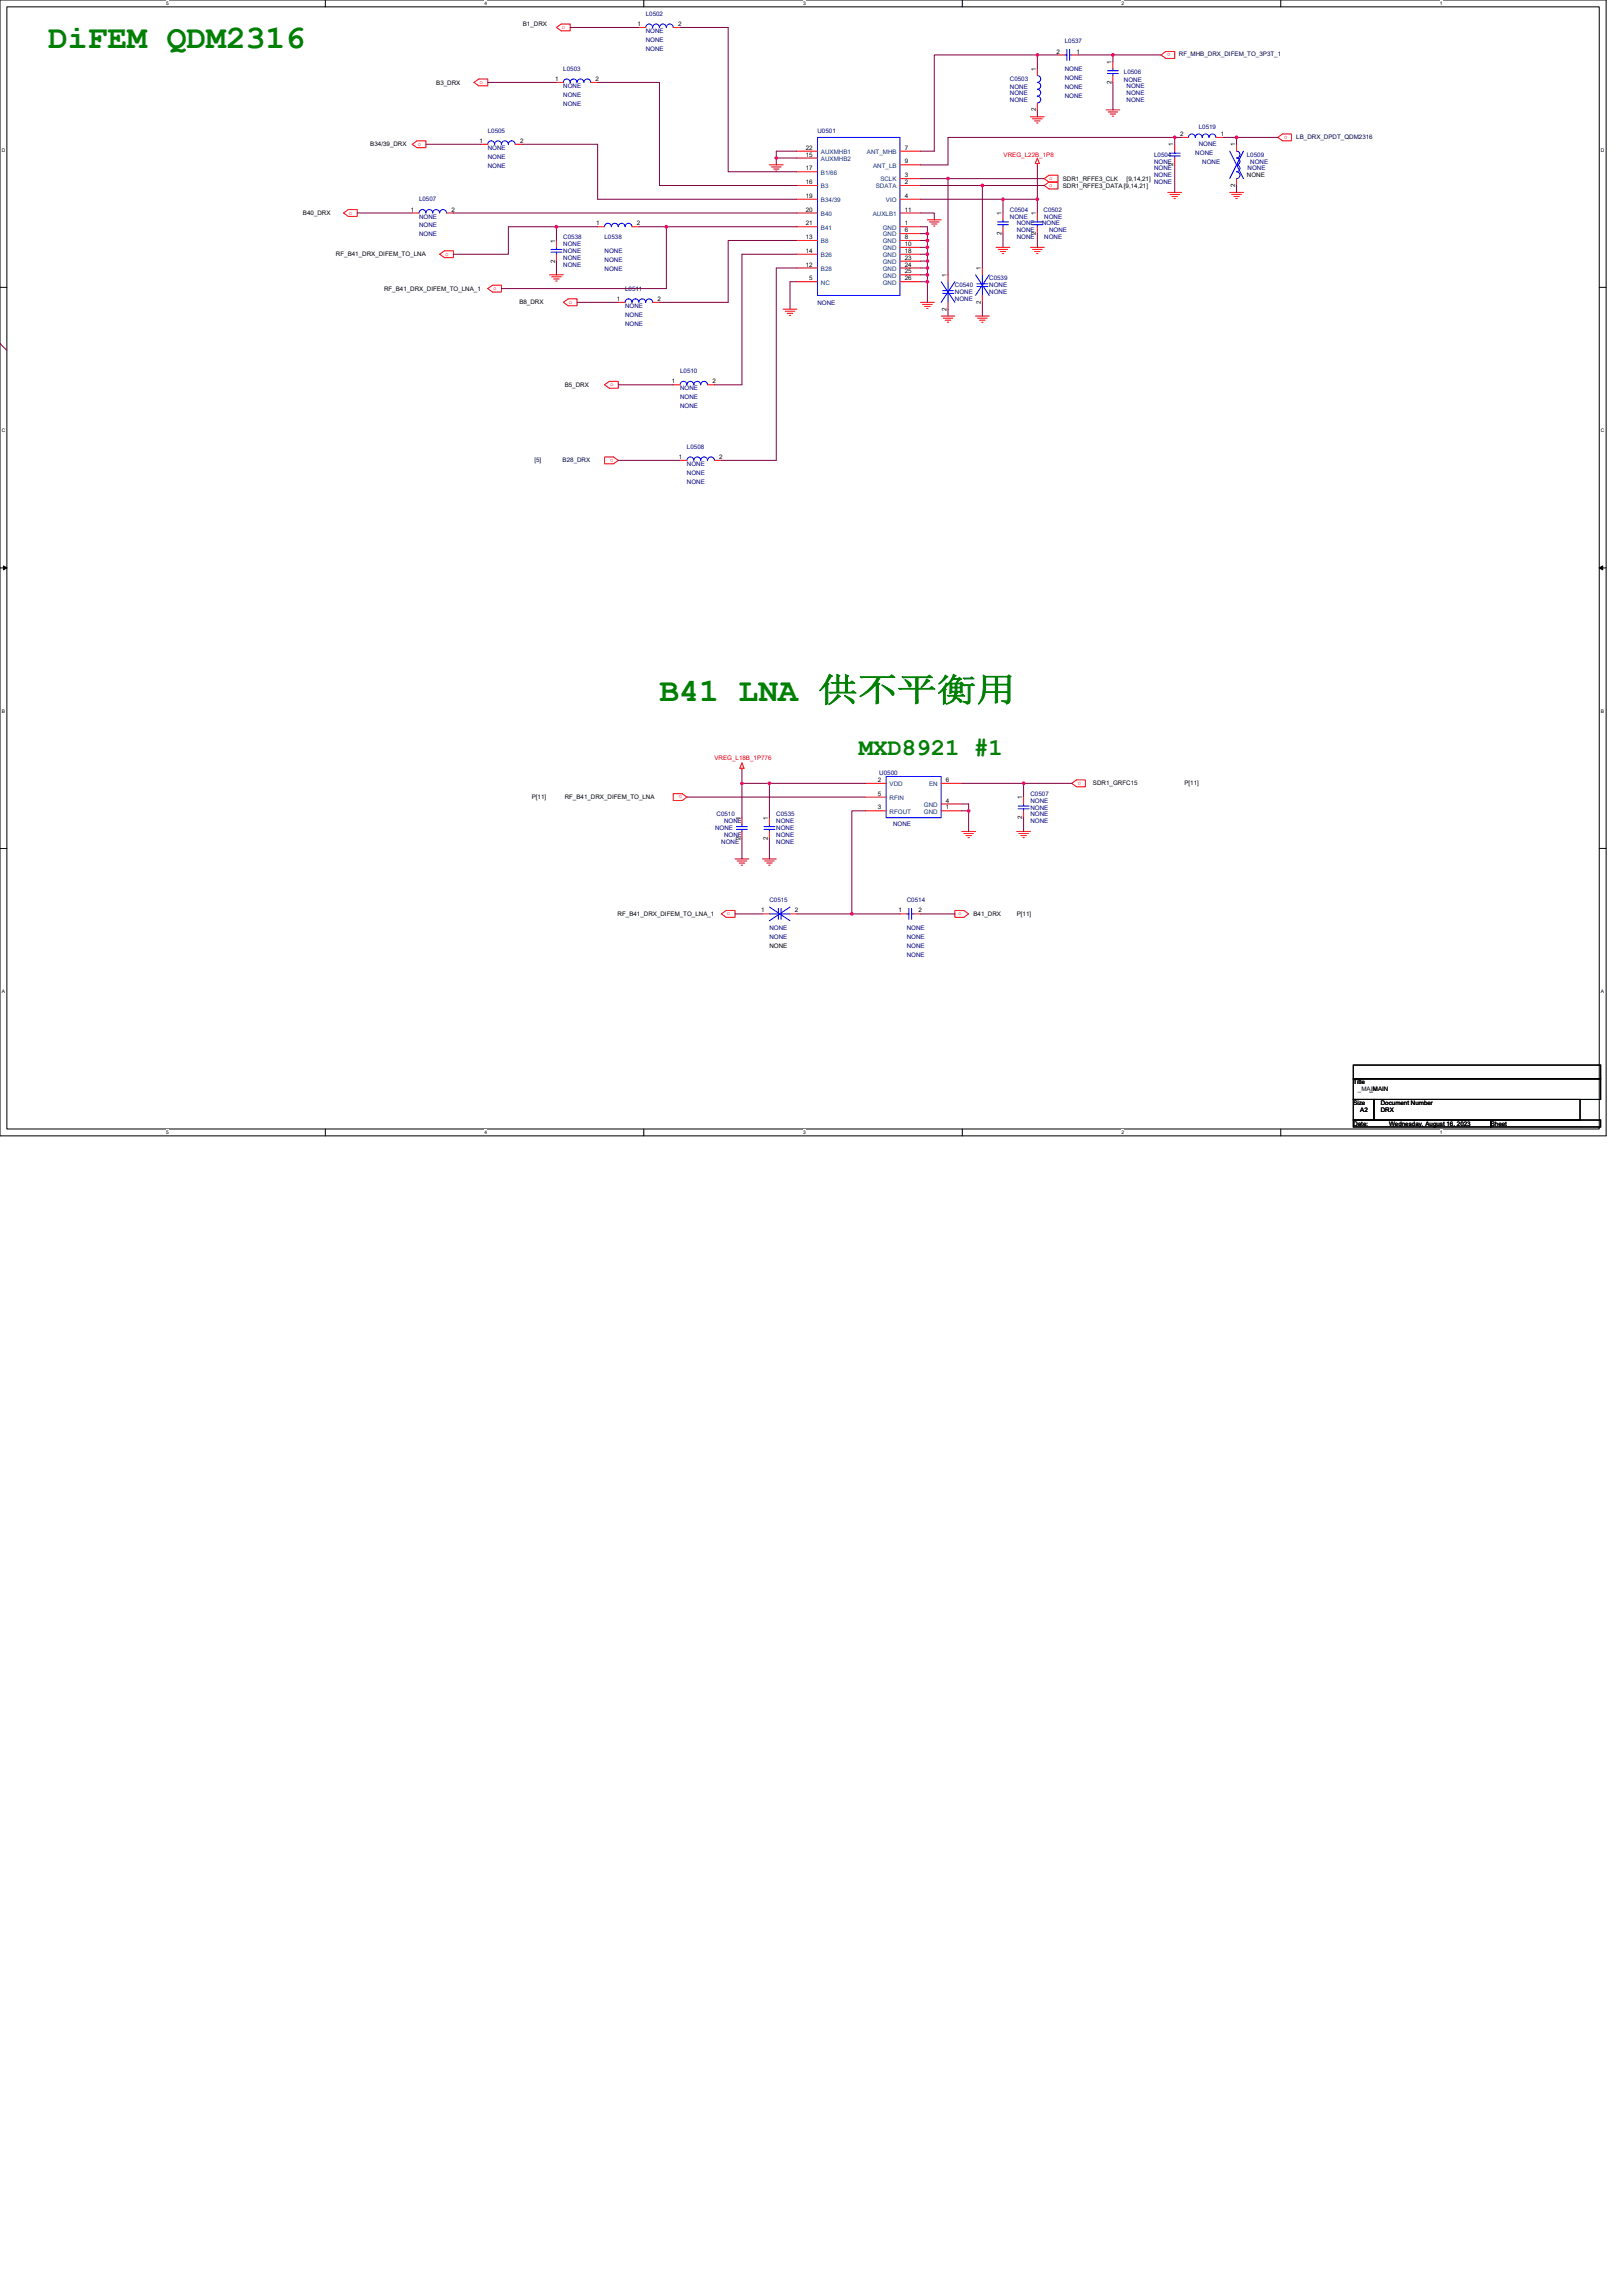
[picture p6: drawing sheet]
<svg xmlns="http://www.w3.org/2000/svg" width="210mm" height="297mm" viewBox="0 0 210 297" stroke-linecap="round" stroke-linejoin="round" font-family="sans-serif">
<defs><g id="words">
<g font-size="4.3" fill="#008000">
<text x="6.2" y="6.2">DiFEM QDM2316</text>
<text x="85.3" y="90.7">B41 LNA 供供供供供</text>
</g>
<text font-size="3.1" fill="#008000" x="111.1" y="97.7">MXD8921 #1</text>
<g font-size=".8">
<text x="67.7" y="3.4">B1_DRX</text>
<text x="82.5" y="3.4">1</text>
<text x="87.7" y="3.4">2</text>
<text x="56.5" y="10.9">B3_DRX</text>
<text x="71.8" y="10.5">1</text>
<text x="77.1" y="10.5">2</text>
<text x="134.1" y="9.2" transform="rotate(-90 134.1 9.2)">1</text>
<text x="136.7" y="6.9">2</text>
<text x="139.3" y="6.9">1</text>
<text x="143.8" y="10.8" transform="rotate(-90 143.8 10.8)">2</text>
<text x="143.8" y="8.3" transform="rotate(-90 143.8 8.3)">1</text>
<text x="134.1" y="14.4" transform="rotate(-90 134.1 14.4)">2</text>
<text x="152.7" y="17.6">2</text>
<text x="158" y="17.6">1</text>
<text x="47.9" y="18.9">B34/39_DRX</text>
<text x="62.1" y="18.5">1</text>
<text x="67.3" y="18.5">2</text>
<text x="104.3" y="20.3">15</text>
<text x="104.3" y="23.8">16</text>
<text x="104.3" y="22">17</text>
<text x="104.3" y="19.4">22</text>
<text x="117.1" y="22.9">3</text>
<text x="117.1" y="19.4">7</text>
<text x="117.1" y="23.8">2</text>
<text x="117.1" y="21.1">9</text>
<text x="137.5" y="23.4">SDR1_RFFE3_CLK</text>
<text x="145.8" y="23.4">[9,14,21]</text>
<text x="151.8" y="21.5" transform="rotate(-90 151.8 21.5)">2</text>
<text x="151.8" y="18.9" transform="rotate(-90 151.8 18.9)">1</text>
<text x="159.8" y="18.9" transform="rotate(-90 159.8 18.9)">1</text>
<text x="161.4" y="22.9">NONE</text>
<text x="39.2" y="27.8">B40_DRX</text>
<text x="53.2" y="27.4">1</text>
<text x="58.4" y="27.4">2</text>
<text x="77.2" y="29.2">1</text>
<text x="82.4" y="29.2">2</text>
<text x="104.3" y="25.6">19</text>
<text x="104.3" y="27.4">20</text>
<text x="104.3" y="29.2">21</text>
<text x="117.1" y="29.2">1</text>
<text x="117.1" y="27.4">11</text>
<text x="117.1" y="25.6">4</text>
<text x="129.6" y="27.8" transform="rotate(-90 129.6 27.8)">1</text>
<text x="134.1" y="27.8" transform="rotate(-90 134.1 27.8)">1</text>
<text x="137.5" y="24.3">SDR1_RFFE3_DATA [9,14,21]</text>
<text x="159.8" y="24.2" transform="rotate(-90 159.8 24.2)">2</text>
<text x="43.5" y="33.2">RF_B41_DRX_DIFEM_TO_LNA</text>
<text x="71.8" y="34" transform="rotate(-90 71.8 34)">2</text>
<text x="71.8" y="31.4" transform="rotate(-90 71.8 31.4)">1</text>
<text x="104.3" y="34.5">12</text>
<text x="104.3" y="30.9">13</text>
<text x="104.3" y="32.7">14</text>
<text x="117.1" y="30">6</text>
<text x="117.1" y="30.9">8</text>
<text x="117.1" y="31.8">10</text>
<text x="117.1" y="32.7">18</text>
<text x="117.1" y="33.6">23</text>
<text x="117.1" y="34.5">24</text>
<text x="117.1" y="35.4">25</text>
<text x="122.5" y="35.8" transform="rotate(-90 122.5 35.8)">1</text>
<text x="126.9" y="34.9" transform="rotate(-90 126.9 34.9)">1</text>
<text x="129.6" y="30.4" transform="rotate(-90 129.6 30.4)">2</text>
<text x="134.1" y="30.4" transform="rotate(-90 134.1 30.4)">2</text>
<text x="49.7" y="37.6">RF_B41_DRX_DIFEM_TO_LNA_1</text>
<text x="67.2" y="39.4">B8_DRX</text>
<text x="79.8" y="38.9">1</text>
<text x="85.1" y="38.9">2</text>
<text x="104.7" y="36.3">5</text>
<text x="117.1" y="36.3">26</text>
<text x="122.5" y="40.2" transform="rotate(-90 122.5 40.2)">2</text>
<text x="126.9" y="39.3" transform="rotate(-90 126.9 39.3)">2</text>
<text x="73.1" y="50.1">B5_DRX</text>
<text x="86.9" y="49.6">1</text>
<text x="92.2" y="49.6">2</text>
<text x="87.8" y="59.4">1</text>
<text x="93.1" y="59.4">2</text>
<text x="113.6" y="101.2">2</text>
<text x="122.4" y="101.2">6</text>
<text x="141.4" y="101.5">SDR1_GRFC15</text>
<text x="153.3" y="101.5">P[11]</text>
<text x="68.8" y="103.3">P[11]</text>
<text x="73.1" y="103.3">RF_B41_DRX_DIFEM_TO_LNA</text>
<text x="95.8" y="106.1" transform="rotate(-90 95.8 106.1)">1</text>
<text x="99.4" y="106.1" transform="rotate(-90 99.4 106.1)">1</text>
<text x="113.6" y="104.7">3</text>
<text x="113.6" y="102.9">5</text>
<text x="122.4" y="104.7">1</text>
<text x="122.4" y="103.8">4</text>
<text x="132.3" y="106" transform="rotate(-90 132.3 106)">2</text>
<text x="132.3" y="103.4" transform="rotate(-90 132.3 103.4)">1</text>
<text x="95.8" y="108.6" transform="rotate(-90 95.8 108.6)">2</text>
<text x="99.4" y="108.6" transform="rotate(-90 99.4 108.6)">2</text>
<text x="79.9" y="118.5">RF_B41_DRX_DIFEM_TO_LNA_1</text>
<text x="98.5" y="118.1">1</text>
<text x="102.9" y="118.1">2</text>
<text x="116.3" y="118.1">1</text>
<text x="118.9" y="118.1">2</text>
<text x="126" y="118.5">B41_DRX</text>
<text x="131.6" y="118.5">P[11]</text>
<text x="99.6" y="122.7">NONE</text>
<text x="175.1" y="140.3">Title</text>
<text x="175.1" y="143">Size</text>
<text x="175.7" y="141.2">_MAIN</text>
<text x="176" y="143.8">A2</text>
<text x="177.2" y="141.2">_MAIN</text>
<text x="178.7" y="143">Document Number</text>
<text x="178.7" y="143.8">DRX</text>
<text x="175.1" y="145.6">Date:</text>
<text x="179.8" y="145.6">Wednesday, August 16, 2023</text>
<text x="192.9" y="145.6">Sheet</text>
</g>
<g font-size=".8" fill="#f00">
<text x="72.7" y="3.8">o</text>
<text x="62.1" y="10.9">o</text>
<text x="151.5" y="6.9" transform="rotate(-180 151.5 6.9)">o</text>
<text x="166.6" y="17.6" transform="rotate(-180 166.6 17.6)">o</text>
<text x="54.1" y="18.9">o</text>
<text x="129.9" y="20.3">VREG_L22B_1P8</text>
<text x="135.8" y="23.3">o</text>
<text x="45.2" y="27.8">o</text>
<text x="135.8" y="24.2">o</text>
<text x="57.6" y="33.1">o</text>
<text x="63.8" y="37.5">o</text>
<text x="73.6" y="39.3">o</text>
<text x="78.9" y="50">o</text>
<text x="79.4" y="59.3" transform="rotate(-180 79.4 59.3)">o</text>
<text x="92.5" y="98.3">VREG_L18B_1P776</text>
<text x="139.9" y="101.1" transform="rotate(-180 139.9 101.1)">o</text>
<text x="88.3" y="102.9" transform="rotate(-180 88.3 102.9)">o</text>
<text x="94.1" y="118.4">o</text>
<text x="124" y="118.4">o</text>
</g>
<g font-size=".8" fill="#000080">
<text x="83.6" y="2">L0502</text>
<text x="83.6" y="4.3">NONE</text>
<text x="83.6" y="5.4">NONE</text>
<text x="137.8" y="5.6">L0537</text>
<text x="72.9" y="9.2">L0503</text>
<text x="72.9" y="11.4">NONE</text>
<text x="83.6" y="6.6">NONE</text>
<text x="130.7" y="10.5">C0503</text>
<text x="130.7" y="11.6">NONE</text>
<text x="137.8" y="9.2">NONE</text>
<text x="137.8" y="10.4">NONE</text>
<text x="137.8" y="11.6">NONE</text>
<text x="145.4" y="9.6">L0506</text>
<text x="145.4" y="10.7">NONE</text>
<text x="145.8" y="11.4">NONE</text>
<text x="63.1" y="17.2">L0505</text>
<text x="72.9" y="12.5">NONE</text>
<text x="72.9" y="13.7">NONE</text>
<text x="105.8" y="17.2">U0501</text>
<text x="130.7" y="12.3">NONE</text>
<text x="130.7" y="13.2">NONE</text>
<text x="137.8" y="12.7">NONE</text>
<text x="145.8" y="12.3">NONE</text>
<text x="145.8" y="13.2">NONE</text>
<text x="155.1" y="16.7">L0519</text>
<text x="63.1" y="19.4">NONE</text>
<text x="63.1" y="20.5">NONE</text>
<text x="63.1" y="21.7">NONE</text>
<text x="149.4" y="20.3">L0504</text>
<text x="149.4" y="21.2">NONE</text>
<text x="149.4" y="22.1">NONE</text>
<text x="149.4" y="22.9">NONE</text>
<text x="149.4" y="23.8">NONE</text>
<text x="154.7" y="20">NONE</text>
<text x="155.1" y="18.9">NONE</text>
<text x="155.6" y="21.2">NONE</text>
<text x="161.4" y="20.3">L0509</text>
<text x="161.4" y="22.1">NONE</text>
<text x="161.8" y="21.2">NONE</text>
<text x="54.2" y="26.1">L0507</text>
<text x="54.2" y="28.3">NONE</text>
<text x="54.2" y="29.4">NONE</text>
<text x="130.7" y="27.4">C0504</text>
<text x="130.7" y="28.3">NONE</text>
<text x="131.6" y="29.2">NONE</text>
<text x="134.9" y="29.2">NONE</text>
<text x="135" y="27.4">C0502</text>
<text x="135.1" y="28.3">NONE</text>
<text x="54.2" y="30.6">NONE</text>
<text x="72.9" y="30.9">C0538</text>
<text x="72.9" y="31.8">NONE</text>
<text x="72.9" y="34.5">NONE</text>
<text x="72.9" y="33.6">NONE</text>
<text x="72.9" y="32.7">NONE</text>
<text x="78.2" y="30.9">L0538</text>
<text x="78.2" y="32.7">NONE</text>
<text x="78.2" y="33.9">NONE</text>
<text x="78.2" y="35">NONE</text>
<text x="131.6" y="30.9">NONE</text>
<text x="131.6" y="30.1">NONE</text>
<text x="135.1" y="30.9">NONE</text>
<text x="135.8" y="30.1">NONE</text>
<text x="80.9" y="37.6">L0511</text>
<text x="80.9" y="39.8">NONE</text>
<text x="80.9" y="41">NONE</text>
<text x="105.8" y="39.5">NONE</text>
<text x="123.6" y="37.2">C0540</text>
<text x="123.6" y="38.1">NONE</text>
<text x="123.6" y="38.9">NONE</text>
<text x="128" y="36.3">C0539</text>
<text x="128" y="37.2">NONE</text>
<text x="128" y="38.1">NONE</text>
<text x="80.9" y="42.1">NONE</text>
<text x="88" y="48.3">L0510</text>
<text x="88" y="50.5">NONE</text>
<text x="88" y="51.7">NONE</text>
<text x="88" y="52.8">NONE</text>
<text x="88.9" y="58.1">L0508</text>
<text x="88.9" y="60.3">NONE</text>
<text x="88.9" y="61.4">NONE</text>
<text x="88.9" y="62.6">NONE</text>
<text x="113.8" y="100.3">U0500</text>
<text x="92.5" y="107.4">NONE</text>
<text x="92.7" y="105.6">C0510</text>
<text x="93.7" y="106.5">NONE</text>
<text x="100.5" y="105.6">C0535</text>
<text x="100.5" y="106.5">NONE</text>
<text x="100.5" y="107.4">NONE</text>
<text x="115.6" y="106.9">NONE</text>
<text x="133.4" y="103">C0507</text>
<text x="133.4" y="103.8">NONE</text>
<text x="133.4" y="106.5">NONE</text>
<text x="133.4" y="105.6">NONE</text>
<text x="133.4" y="104.7">NONE</text>
<text x="93.3" y="109.2">NONE</text>
<text x="93.7" y="108.3">NONE</text>
<text x="100.5" y="109.2">NONE</text>
<text x="100.5" y="108.3">NONE</text>
<text x="99.6" y="116.7">C0515</text>
<text x="117.3" y="116.7">C0514</text>
<text x="99.6" y="120.4">NONE</text>
<text x="99.6" y="121.5">NONE</text>
<text x="117.3" y="120.4">NONE</text>
<text x="117.3" y="121.5">NONE</text>
<text x="117.3" y="122.7">NONE</text>
<text x="117.3" y="123.8">NONE</text>
</g>
<g font-size=".8" fill="#000040">
<text x="152.6" y="7.3">RF_MHB_DRX_DIFEM_TO_3P3T_1</text>
<text x="167.8" y="18">LB_DRX_DPDT_QDM2316</text>
<text x="69.2" y="59.7">[5]</text>
<text x="72.8" y="59.7">B28_DRX</text>
</g>
<g font-size=".8" fill="#004080">
<text x="106.2" y="20.8">AUXMHB2</text>
<text x="106.2" y="22.6">B1/66</text>
<text x="106.2" y="19.9">AUXMHB1</text>
<text x="112.2" y="19.9">ANT_MHB</text>
<text x="113" y="21.7">ANT_LB</text>
<text x="113.9" y="23.5">SCLK</text>
<text x="106.2" y="24.4">B3</text>
<text x="106.2" y="26.1">B34/39</text>
<text x="106.2" y="27.9">B40</text>
<text x="106.2" y="29.7">B41</text>
<text x="112.9" y="27.9">AUXLB1</text>
<text x="113.3" y="24.4">SDATA</text>
<text x="114.2" y="29.7">GND</text>
<text x="114.6" y="26.1">VIO</text>
<text x="106.2" y="35">B28</text>
<text x="106.2" y="31.5">B8</text>
<text x="106.2" y="33.3">B26</text>
<text x="114.2" y="30.6">GND</text>
<text x="114.2" y="31.5">GND</text>
<text x="114.2" y="32.4">GND</text>
<text x="114.2" y="33.3">GND</text>
<text x="114.2" y="34.1">GND</text>
<text x="114.2" y="35">GND</text>
<text x="114.2" y="35.9">GND</text>
<text x="106.2" y="36.8">NC</text>
<text x="114.2" y="36.8">GND</text>
<text x="115.1" y="101.7">VDD</text>
<text x="120.2" y="101.7">EN</text>
<text x="115.1" y="105.3">RFOUT</text>
<text x="115.1" y="103.5">RFIN</text>
<text x="119.6" y="105.3">GND</text>
<text x="119.6" y="104.4">GND</text>
</g>
<g font-size=".6">
<text x="21.5" y=".7">5</text>
<text x="62.7" y=".7">4</text>
<text x="103.9" y=".7">3</text>
<text x="145.1" y=".7">2</text>
<text x="186.3" y=".7">1</text>
<text x=".2" y="19.6">D</text>
<text x="207.2" y="19.6">D</text>
<text x=".2" y="55.9">C</text>
<text x="207.2" y="55.9">C</text>
<text x=".2" y="92.2">B</text>
<text x="207.2" y="92.2">B</text>
<text x=".2" y="128.5">A</text>
<text x="207.2" y="128.5">A</text>
<text x="21.5" y="146.7">5</text>
<text x="62.7" y="146.7">4</text>
<text x="103.9" y="146.7">3</text>
<text x="145.1" y="146.7">2</text>
<text x="186.3" y="146.7">1</text>
</g>
</g></defs>
<path d="M207.8 0h-207.8v147h207.8v-147M.9 .9h206.1v145.2h-206.1z" fill="none" stroke="#000" stroke-width=".13"/>
<g fill="#fff">
<path d="M21.5 .1h.4v.7h-.4z"/>
<path d="M21.5 146.2h.4v.7h-.4z"/>
</g>
<path d="M42.1 0v.9M42.1 146.1v.9" fill="none" stroke="#000" stroke-width=".13"/>
<g fill="#fff">
<path d="M62.7 .1h.4v.7h-.4z"/>
<path d="M62.7 146.2h.4v.7h-.4z"/>
</g>
<path d="M83.3 0v.9M83.3 146.1v.9" fill="none" stroke="#000" stroke-width=".13"/>
<g fill="#fff">
<path d="M103.9 .1h.4v.7h-.4z"/>
<path d="M103.9 146.2h.4v.7h-.4z"/>
</g>
<path d="M124.5 0v.9M124.5 146.1v.9" fill="none" stroke="#000" stroke-width=".13"/>
<g fill="#fff">
<path d="M145.1 .1h.4v.7h-.4z"/>
<path d="M145.1 146.2h.4v.7h-.4z"/>
</g>
<path d="M165.7 0v.9M165.7 146.1v.9" fill="none" stroke="#000" stroke-width=".13"/>
<g fill="#fff">
<path d="M186.3 .1h.4v.7h-.4z"/>
<path d="M186.3 146.2h.4v.7h-.4z"/>
<path d="M.2 19h.5v.7h-.5z"/>
<path d="M207.2 19h.4v.7h-.4z"/>
<path d="M.2 55.3h.5v.7h-.5z"/>
<path d="M207.2 55.3h.4v.7h-.4z"/>
</g>
<path d="M0 37.2h.9M207 37.2h.8" fill="none" stroke="#000" stroke-width=".13"/>
<g fill="#fff">
<path d="M.2 91.6h.4v.7h-.4z"/>
<path d="M207.2 91.6h.4v.7h-.4z"/>
</g>
<path d="M0 73.5h.9M.4 73.2l.5 .3-.5 .2zM207 73.5l.4-.3v.5zM207 73.5h.8" fill="none" stroke="#000" stroke-width=".13"/>
<path d="M.4 73.2l.5 .3-.5 .2zM207 73.5l.4-.3v.5z" fill="#000"/>
<g fill="#fff">
<path d="M.2 127.9h.4v.7h-.4z"/>
<path d="M207.2 127.9h.4v.7h-.4z"/>
</g>
<path d="M0 109.8h.9M207 109.8h.8M175.1 137.8h32v1.8h-32zM175.1 139.6h32v2.6h-32zM175.1 142.2h2.7v2.7h-2.7zM175.1 144.9h17.8v.9h-17.8zM177.8 142.2h26.7v2.7h-26.7zM192.9 144.9h14.2v.9h-14.2z" fill="none" stroke="#000" stroke-width=".13"/>
<g fill="none" stroke="#f00" stroke-width=".13">
<path d="M53.3 18.7l.7-.5h1.1v.9h-1.1zM61.3 10.7l.7-.5h1.1v.9h-1.1zM62.2 18.7h.9M66.7 18.7h.9M72 10.7h.9M72 3.6l.6-.5h1.2v.9h-1.2zM76.5 10.7h.8M82.7 3.6h.9M87.1 3.6h.9M103.1 19.6h2.7M116.5 19.6h2.6M133.4 15.1h1.7"/>
<path d="M133.6 15.4h1.3M133.9 15.6h.7M134.2 15.9h.1M134.2 8.9v.9M134.2 13.3v.9M136.9 7.1h.9M138.7 7.1h.9M143.1 14.2h1.8M143.4 14.5h1.2M143.7 14.8h.7M143.9 15h.2M144 8v.9"/>
<path d="M144 9.8v.9M150.9 7.6h1.1v-.9h-1.1l-.7 .4 .7 .5M152 18.7v.9M152.9 17.8h.9M157.4 17.8h.8M160 18.7v.9M165.4 17.8l.6-.5h1.1v.9h-1.1zM44.5 27.6l.6-.5h1.1v.9h-1.1zM53.3 27.6h.9M56.9 32.9l.6-.5h1.2v.9h-1.2zM57.8 27.6h.9M63.1 37.3l.6-.4h1.2v.9h-1.2z"/>
<path d="M71.1 35.6h1.8M71.4 35.8h1.2M71.7 36.1h.7M71.9 36.4h.2M72 31.1v.9M72 32.9v.9M72.9 39.1l.6-.4h1.2v.9h-1.2zM77.3 29.3h.9M80 39.1h.9M81.8 29.3h.9M84.5 39.1h.8M99.6 21.3h1.7"/>
<path d="M99.8 21.6h1.3M100.1 21.9h.7M100.4 22.1h.1M103.1 34.7h2.7M103.1 31.1h2.7M103.1 32.9h2.7M103.1 20.4h2.7M103.1 24h2.7M103.1 22.2h2.7M103.1 25.8h2.7M103.1 27.6h2.7M103.1 29.3h2.7"/>
<path d="M103.1 36.4h2.7M116.5 27.6h2.6M116.5 25.8h2.6M116.5 23.1h2.6M116.5 24h2.6M116.5 21.3h2.6M116.5 29.3h2.6M116.5 30.2h2.6M116.5 31.1h2.6M116.5 32h2.6M116.5 32.9h2.6M116.5 33.8h2.6"/>
<path d="M116.5 34.7h2.6M116.5 35.6h2.6M116.5 36.4h2.6M119.1 39.1h1.8M119.4 39.4h1.2M119.7 39.6h.7M119.9 39.9h.2M120 28.4h1.8M120.3 28.7h1.2M120.5 29h.8M120.8 29.2h.2M122.7 35.6v.8"/>
<path d="M122.7 39.1v.9M127.1 34.7v.9M127.1 38.2v.9M128.9 32h1.8M129.2 32.3h1.2M129.4 32.5h.8M129.7 32.8h.2M129.8 27.6v.8M129.8 29.3v.9M133.4 32h1.7M133.6 32.3h1.3M133.9 32.5h.7"/>
<path d="M134.2 32.8h.1M134.2 21.2v.1M134.2 27.6v.8M134.2 29.3v.9M134.2 20.4l.3 .8h-.5zM135.1 23.1l.7-.4h1.1v.9h-1.1zM135.1 24l.7-.4h1.1v.8h-1.1zM151.1 24.9h1.8M151.4 25.2h1.2M151.7 25.4h.7M151.9 25.7h.2M152 20.4v.9"/>
<path d="M159.1 24.9h1.8M159.4 25.2h1.2M159.7 25.4h.7M159.9 25.7h.2M160 23.1v.9M78.2 59.1h1.2l.6 .5-.6 .4h-1.2zM78.2 49.8l.7-.5h1.1v.9h-1.1zM87.1 49.8h.9M88 59.6h.9M91.6 49.8h.9M92.5 59.6h.8M101.3 40h1.8"/>
<path d="M101.6 40.3h1.3M101.9 40.5h.7M102.1 40.8h.2M121.8 40.9h1.8M122.1 41.2h1.2M122.3 41.4h.7M122.6 41.7h.2M126.2 40.9h1.8M126.5 41.2h1.3M126.8 41.4h.7M127 41.7h.2M96 98.7l.3 .7h-.6z"/>
<path d="M96 99.4v.2M87.1 102.7h1.2l.6 .4-.6 .5h-1.2zM93.3 118.2l.7-.4h1.1v.9h-1.1zM95.1 111.1h1.8M95.4 111.4h1.2M95.7 111.7h.7M95.9 111.9h.2M96 105.8v.9M96 107.6v.9M98.7 118.2h.9M98.7 111.1h1.8M98.9 111.4h1.3"/>
<path d="M99.2 111.7h.7M99.5 111.9h.2M99.6 105.8v.9M99.6 107.6v.9M102.2 118.2h.9M112 101.3h2.7M112 104.9h2.7M112 103.1h2.7M116.5 118.2h.8M118.2 118.2h.9M121.8 104.9h2.7M121.8 104h2.7"/>
<path d="M121.8 101.3h2.7M123.6 117.8h1.1l.7 .4-.7 .5h-1.1zM124.5 107.6h1.7M124.7 107.8h1.3M125 108.1h.7M125.3 108.4h.1M131.6 107.6h1.8M131.8 107.8h1.3M132.1 108.1h.7M132.4 108.4h.2M132.5 103.1v.9M132.5 104.9v.9"/>
<path d="M138.7 101.3l.6-.4h1.2v.9h-1.2z"/>
</g>
<path d="M0 44.4h.1M0 44.4l.9 .9M96 99.6v1.7M96 101.3v4.5M96 101.3h3.6" fill="none" stroke="#800040" stroke-width=".13"/>
<g fill="none" stroke="#00f" stroke-width=".13">
<path d="M66.7 18.7a.44 .44 0 0 0-.5-.5 .44 .44 0 0 0-.4 .5 .44 .44 0 0 0-.5-.5 .44 .44 0 0 0-.4 .5 .44 .44 0 0 0-.5-.5 .44 .44 0 0 0-.4 .5 .44 .44 0 0 0-.4-.5 .44 .44 0 0 0-.5 .5M72.9 10.7a.44 .44 0 0 1 .4-.5 .44 .44 0 0 1 .5 .5 .44 .44 0 0 1 .4-.5 .44 .44 0 0 1 .5 .5 .44 .44 0 0 1 .4-.5 .44 .44 0 0 1 .5 .5 .44 .44 0 0 1 .4-.5 .44 .44 0 0 1 .4 .5M83.6 3.6a.44 .44 0 0 1 .4-.5 .44 .44 0 0 1 .4 .5 .44 .44 0 0 1 .5-.5 .44 .44 0 0 1 .4 .5 .44 .44 0 0 1 .5-.5 .44 .44 0 0 1 .4 .5 .44 .44 0 0 1 .5-.5 .44 .44 0 0 1 .4 .5M105.8 17.8h10.7v20.4h-10.7zM134.2 9.8a.44 .44 0 0 1 .5 .4 .44 .44 0 0 1-.5 .5M134.2 10.7a.44 .44 0 0 1 .5 .4 .44 .44 0 0 1-.5 .4 .44 .44 0 0 1 .5 .5 .44 .44 0 0 1-.5 .4M134.2 12.4a.44 .44 0 0 1 .5 .5 .44 .44 0 0 1-.5 .4M137.8 7.1h.3M138.1 6.4v1.4M138.4 6.4v1.4M138.4 7.1h.3M143.3 9.2h1.4"/>
<path d="M143.3 9.5h1.4M144 8.9v.3M144 9.5v.3M151.3 19.8h1.4M152 19.6v.2M153.8 17.8a.44 .44 0 0 1 .4-.5 .44 .44 0 0 1 .5 .5 .44 .44 0 0 1 .4-.5 .44 .44 0 0 1 .5 .5 .44 .44 0 0 1 .4-.5 .44 .44 0 0 1 .5 .5 .44 .44 0 0 1 .4-.5 .44 .44 0 0 1 .4 .5M159.1 19.6l1.8 3.5M160 19.6a.44 .44 0 0 1 .5 .4 .44 .44 0 0 1-.5 .4 .44 .44 0 0 1 .5 .5 .44 .44 0 0 1-.5 .4 .44 .44 0 0 1 .5 .5 .44 .44 0 0 1-.5 .4 .44 .44 0 0 1 .5 .5 .44 .44 0 0 1-.5 .4M160.9 19.6l-1.8 3.5M54.2 27.6a.44 .44 0 0 1 .5-.5 .44 .44 0 0 1 .4 .5M55.1 27.6a.44 .44 0 0 1 .5-.5 .44 .44 0 0 1 .4 .5 .44 .44 0 0 1 .4-.5 .44 .44 0 0 1 .5 .5M56.9 27.6a.44 .44 0 0 1 .4-.5 .44 .44 0 0 1 .5 .5"/>
<path d="M71.3 32.3h1.4M71.3 32.6h1.4M72 32v.3M72 32.6v.3M78.2 29.3a.44 .44 0 0 1 .5-.4 .44 .44 0 0 1 .4 .4M79.1 29.3a.44 .44 0 0 1 .5-.4 .44 .44 0 0 1 .4 .4 .44 .44 0 0 1 .4-.4 .44 .44 0 0 1 .5 .4M80.9 29.3a.44 .44 0 0 1 .4-.4 .44 .44 0 0 1 .5 .4M80.9 39.1a.44 .44 0 0 1 .4-.4 .44 .44 0 0 1 .5 .4 .44 .44 0 0 1 .4-.4 .44 .44 0 0 1 .5 .4M82.7 39.1a.44 .44 0 0 1 .4-.4 .44 .44 0 0 1 .5 .4 .44 .44 0 0 1 .4-.4 .44 .44 0 0 1 .4 .4M121.8 36.4l1.8 2.7M122 37.6h1.4M122 38h1.4"/>
<path d="M122.7 36.4v1.2M122.7 38v1.1M123.6 36.4l-1.8 2.7M126.2 35.6l1.8 2.6M126.4 36.7h1.4M126.4 37.1h1.4M127.1 35.6v1.1M127.1 37.1v1.1M128 35.6l-1.8 2.6M129.1 28.7h1.4M129.1 29.1h1.4M129.8 28.4v.3"/>
<path d="M129.8 29.1v.2M133.5 28.7h1.5M133.5 29.1h1.5M134.2 28.4v.3M134.2 29.1v.2M151.3 20.2h1.4M152 20.2v.2M88.9 59.6a.44 .44 0 0 1 .4-.5 .44 .44 0 0 1 .5 .5 .44 .44 0 0 1 .4-.5 .44 .44 0 0 1 .5 .5 .44 .44 0 0 1 .4-.5 .44 .44 0 0 1 .5 .5 .44 .44 0 0 1 .4-.5 .44 .44 0 0 1 .5 .5M91.6 49.8a.44 .44 0 0 0-.5-.5 .44 .44 0 0 0-.4 .5 .44 .44 0 0 0-.5-.5 .44 .44 0 0 0-.4 .5 .44 .44 0 0 0-.5-.5 .44 .44 0 0 0-.4 .5 .44 .44 0 0 0-.4-.5 .44 .44 0 0 0-.5 .5M95.3 106.9h1.4M95.3 107.3h1.4M96 106.7v.2"/>
<path d="M96 107.3v.3M98.9 106.9h1.4M98.9 107.3h1.4M99.6 117.3l2.6 1.8M99.6 106.7v.2M99.6 107.3v.3M99.6 118.2h1.1M100.7 117.5v1.4M101.1 117.5v1.4M101.1 118.2h1.1M102.2 117.3l-2.6 1.8M114.7 100.5h7.1v5.3h-7.1z"/>
<path d="M117.3 118.2h.3M117.6 117.5v1.4M118 117.5v1.4M118 118.2h.2M131.8 104.3h1.4M131.8 104.6h1.4M132.5 104v.3M132.5 104.6v.3"/>
</g>
<circle cx="96" cy="101.3" r=".17" fill="#f0f"/>
<circle cx="96" cy="101.3" r=".17" fill="none" stroke="#f0f" stroke-width=".13"/>
<path d="M124.5 101.3h8" fill="none" stroke="#800040" stroke-width=".13"/>
<circle cx="132.5" cy="101.3" r=".17" fill="#f0f"/>
<circle cx="132.5" cy="101.3" r=".17" fill="none" stroke="#f0f" stroke-width=".13"/>
<path d="M88.9 103.1h23.1M124.5 104h.9v.9h-.9M138.7 101.3h-6.2v1.8" fill="none" stroke="#800040" stroke-width=".13"/>
<circle cx="125.3" cy="104.9" r=".17" fill="#f0f"/>
<circle cx="125.3" cy="104.9" r=".17" fill="none" stroke="#f0f" stroke-width=".13"/>
<path d="M96 108.5v2.6M103.1 118.2h7.1M125.4 104.9v2.7M132.5 105.8v1.8" fill="none" stroke="#800040" stroke-width=".13"/>
<circle cx="110.2" cy="118.2" r=".17" fill="#f0f"/>
<circle cx="110.2" cy="118.2" r=".17" fill="none" stroke="#f0f" stroke-width=".13"/>
<path d="M136.9 7.1h-2.7v1.8M139.6 7.1h4.4M119.1 118.2h4.5" fill="none" stroke="#800040" stroke-width=".13"/>
<circle cx="144" cy="7.1" r=".17" fill="#f0f"/>
<circle cx="144" cy="7.1" r=".17" fill="none" stroke="#f0f" stroke-width=".13"/>
<path d="M63.1 10.7h8.9M73.8 3.6h8.9M77.3 10.7h8v13.3M88 3.6h6.2v18.6M122.7 17.8h29.3M144 10.7v3.5M150.2 7.1h-6.2v.9" fill="none" stroke="#800040" stroke-width=".13"/>
<circle cx="152" cy="17.8" r=".17" fill="#f0f"/>
<circle cx="152" cy="17.8" r=".17" fill="none" stroke="#f0f" stroke-width=".13"/>
<path d="M122.7 17.8v3.5M152 17.8v.9M152 17.8h.9M158.2 17.8h7.2M160 17.8v.9" fill="none" stroke="#800040" stroke-width=".13"/>
<circle cx="160" cy="17.8" r=".17" fill="#f0f"/>
<circle cx="160" cy="17.8" r=".17" fill="none" stroke="#f0f" stroke-width=".13"/>
<path d="M100.5 19.6v.8" fill="none" stroke="#800040" stroke-width=".13"/>
<circle cx="100.5" cy="20.4" r=".17" fill="#f0f"/>
<circle cx="100.5" cy="20.4" r=".17" fill="none" stroke="#f0f" stroke-width=".13"/>
<path d="M100.5 19.6h2.6M119.1 19.6h1.8M85.3 24h17.8M94.2 22.2h8.9M103.1 20.4h-2.6v.9M119.1 21.3h3.6M119.1 23.1h3.6M119.1 24h8M134.2 21.3v4.5h-15.1M152 21.3v3.6M160 24v.9" fill="none" stroke="#800040" stroke-width=".13"/>
<circle cx="134.2" cy="25.8" r=".17" fill="#f0f"/>
<circle cx="134.2" cy="25.8" r=".17" fill="none" stroke="#f0f" stroke-width=".13"/>
<circle cx="129.8" cy="25.8" r=".17" fill="#f0f"/>
<circle cx="129.8" cy="25.8" r=".17" fill="none" stroke="#f0f" stroke-width=".13"/>
<path d="M46.2 27.6h7.1M65.8 29.3h6.2M119.1 29.3h.9v.9M119.1 27.6h1.8v.8M129.8 25.8v1.8M134.2 25.8v1.8" fill="none" stroke="#800040" stroke-width=".13"/>
<circle cx="120" cy="30.2" r=".17" fill="#f0f"/>
<circle cx="120" cy="30.2" r=".17" fill="none" stroke="#f0f" stroke-width=".13"/>
<path d="M119.1 30.2h.9v.9h-.9M129.8 30.2v1.8M134.2 30.2v1.8" fill="none" stroke="#800040" stroke-width=".13"/>
<circle cx="120" cy="31.1" r=".17" fill="#f0f"/>
<circle cx="120" cy="31.1" r=".17" fill="none" stroke="#f0f" stroke-width=".13"/>
<path d="M120 31.1v.9h-.9M120 32v.9" fill="none" stroke="#800040" stroke-width=".13"/>
<circle cx="120" cy="32" r=".17" fill="#f0f"/>
<circle cx="120" cy="32" r=".17" fill="none" stroke="#f0f" stroke-width=".13"/>
<path d="M119.1 32.9h.9" fill="none" stroke="#800040" stroke-width=".13"/>
<circle cx="120" cy="32.9" r=".17" fill="#f0f"/>
<circle cx="120" cy="32.9" r=".17" fill="none" stroke="#f0f" stroke-width=".13"/>
<path d="M119.1 33.8h.9M120 32.9v.9M120 33.8v.9" fill="none" stroke="#800040" stroke-width=".13"/>
<circle cx="120" cy="33.8" r=".17" fill="#f0f"/>
<circle cx="120" cy="33.8" r=".17" fill="none" stroke="#f0f" stroke-width=".13"/>
<path d="M119.1 34.7h.9v.9M80 59.6h8" fill="none" stroke="#800040" stroke-width=".13"/>
<circle cx="120" cy="35.6" r=".17" fill="#f0f"/>
<circle cx="120" cy="35.6" r=".17" fill="none" stroke="#f0f" stroke-width=".13"/>
<circle cx="120" cy="34.7" r=".17" fill="#f0f"/>
<circle cx="120" cy="34.7" r=".17" fill="none" stroke="#f0f" stroke-width=".13"/>
<path d="M119.1 35.6h.9v.8M119.1 36.4h.9M120 36.4v2.7" fill="none" stroke="#800040" stroke-width=".13"/>
<circle cx="120" cy="36.4" r=".17" fill="#f0f"/>
<circle cx="120" cy="36.4" r=".17" fill="none" stroke="#f0f" stroke-width=".13"/>
<path d="M55.1 18.7h7.1M67.6 18.7h9.7v7.1h25.8M58.7 27.6h44.4M74.7 39.1h5.3M85.3 39.1h8.9M103.1 32.9h-7.1v16.9h-3.5M103.1 34.7h-2.6v24.9h-7.2M80 49.8h7.1M99.6 108.5v2.6M112 101.3h-12.4v4.5" fill="none" stroke="#800040" stroke-width=".13"/>
<circle cx="99.6" cy="101.3" r=".17" fill="#f0f"/>
<circle cx="99.6" cy="101.3" r=".17" fill="none" stroke="#f0f" stroke-width=".13"/>
<path d="M65.8 29.3v3.6h-7.1M77.3 29.3h-5.3v1.8M82.7 29.3h3.5M103.1 31.1h-8.9v8" fill="none" stroke="#800040" stroke-width=".13"/>
<circle cx="72" cy="29.3" r=".17" fill="#f0f"/>
<circle cx="72" cy="29.3" r=".17" fill="none" stroke="#f0f" stroke-width=".13"/>
<path d="M134.2 7.1h-13.3v12.5M72 33.8v1.8" fill="none" stroke="#800040" stroke-width=".13"/>
<circle cx="134.2" cy="7.1" r=".17" fill="#f0f"/>
<circle cx="134.2" cy="7.1" r=".17" fill="none" stroke="#f0f" stroke-width=".13"/>
<path d="M103.1 36.4h-.9v3.6M127.1 39.1v1.8M135.1 23.1h-12.4v12.5M122.7 40v.9" fill="none" stroke="#800040" stroke-width=".13"/>
<circle cx="122.7" cy="23.1" r=".17" fill="#f0f"/>
<circle cx="122.7" cy="23.1" r=".17" fill="none" stroke="#f0f" stroke-width=".13"/>
<path d="M135.1 24h-8v10.7" fill="none" stroke="#800040" stroke-width=".13"/>
<circle cx="127.1" cy="24" r=".17" fill="#f0f"/>
<circle cx="127.1" cy="24" r=".17" fill="none" stroke="#f0f" stroke-width=".13"/>
<path d="M103.1 29.3h-16.9v8M112 104.9h-1.8v13.3h6.3" fill="none" stroke="#800040" stroke-width=".13"/>
<circle cx="86.2" cy="29.3" r=".17" fill="#f0f"/>
<circle cx="86.2" cy="29.3" r=".17" fill="none" stroke="#f0f" stroke-width=".13"/>
<path d="M134.2 14.2v.9M64.9 37.3h21.3M95.1 118.2h3.6" fill="none" stroke="#800040" stroke-width=".13"/>
<circle cx="96" cy="101.3" r=".17" fill="#f0f"/>
<circle cx="96" cy="101.3" r=".17" fill="none" stroke="#f0f" stroke-width=".13"/>
<circle cx="132.5" cy="101.3" r=".17" fill="#f0f"/>
<circle cx="132.5" cy="101.3" r=".17" fill="none" stroke="#f0f" stroke-width=".13"/>
<circle cx="125.3" cy="104.9" r=".17" fill="#f0f"/>
<circle cx="125.3" cy="104.9" r=".17" fill="none" stroke="#f0f" stroke-width=".13"/>
<circle cx="110.2" cy="118.2" r=".17" fill="#f0f"/>
<circle cx="110.2" cy="118.2" r=".17" fill="none" stroke="#f0f" stroke-width=".13"/>
<circle cx="144" cy="7.1" r=".17" fill="#f0f"/>
<circle cx="144" cy="7.1" r=".17" fill="none" stroke="#f0f" stroke-width=".13"/>
<circle cx="152" cy="17.8" r=".17" fill="#f0f"/>
<circle cx="152" cy="17.8" r=".17" fill="none" stroke="#f0f" stroke-width=".13"/>
<circle cx="160" cy="17.8" r=".17" fill="#f0f"/>
<circle cx="160" cy="17.8" r=".17" fill="none" stroke="#f0f" stroke-width=".13"/>
<circle cx="100.5" cy="20.4" r=".17" fill="#f0f"/>
<circle cx="100.5" cy="20.4" r=".17" fill="none" stroke="#f0f" stroke-width=".13"/>
<circle cx="134.2" cy="25.8" r=".17" fill="#f0f"/>
<circle cx="134.2" cy="25.8" r=".17" fill="none" stroke="#f0f" stroke-width=".13"/>
<circle cx="129.8" cy="25.8" r=".17" fill="#f0f"/>
<circle cx="129.8" cy="25.8" r=".17" fill="none" stroke="#f0f" stroke-width=".13"/>
<circle cx="120" cy="30.2" r=".17" fill="#f0f"/>
<circle cx="120" cy="30.2" r=".17" fill="none" stroke="#f0f" stroke-width=".13"/>
<circle cx="120" cy="31.1" r=".17" fill="#f0f"/>
<circle cx="120" cy="31.1" r=".17" fill="none" stroke="#f0f" stroke-width=".13"/>
<circle cx="120" cy="32" r=".17" fill="#f0f"/>
<circle cx="120" cy="32" r=".17" fill="none" stroke="#f0f" stroke-width=".13"/>
<circle cx="120" cy="32.9" r=".17" fill="#f0f"/>
<circle cx="120" cy="32.9" r=".17" fill="none" stroke="#f0f" stroke-width=".13"/>
<circle cx="120" cy="33.8" r=".17" fill="#f0f"/>
<circle cx="120" cy="33.8" r=".17" fill="none" stroke="#f0f" stroke-width=".13"/>
<circle cx="120" cy="35.6" r=".17" fill="#f0f"/>
<circle cx="120" cy="35.6" r=".17" fill="none" stroke="#f0f" stroke-width=".13"/>
<circle cx="120" cy="34.7" r=".17" fill="#f0f"/>
<circle cx="120" cy="34.7" r=".17" fill="none" stroke="#f0f" stroke-width=".13"/>
<circle cx="120" cy="36.4" r=".17" fill="#f0f"/>
<circle cx="120" cy="36.4" r=".17" fill="none" stroke="#f0f" stroke-width=".13"/>
<circle cx="99.6" cy="101.3" r=".17" fill="#f0f"/>
<circle cx="99.6" cy="101.3" r=".17" fill="none" stroke="#f0f" stroke-width=".13"/>
<circle cx="72" cy="29.3" r=".17" fill="#f0f"/>
<circle cx="72" cy="29.3" r=".17" fill="none" stroke="#f0f" stroke-width=".13"/>
<circle cx="134.2" cy="7.1" r=".17" fill="#f0f"/>
<circle cx="134.2" cy="7.1" r=".17" fill="none" stroke="#f0f" stroke-width=".13"/>
<circle cx="122.7" cy="23.1" r=".17" fill="#f0f"/>
<circle cx="122.7" cy="23.1" r=".17" fill="none" stroke="#f0f" stroke-width=".13"/>
<circle cx="127.1" cy="24" r=".17" fill="#f0f"/>
<circle cx="127.1" cy="24" r=".17" fill="none" stroke="#f0f" stroke-width=".13"/>
<circle cx="86.2" cy="29.3" r=".17" fill="#f0f"/>
<circle cx="86.2" cy="29.3" r=".17" fill="none" stroke="#f0f" stroke-width=".13"/>
<use href="#words"/>
</svg>
